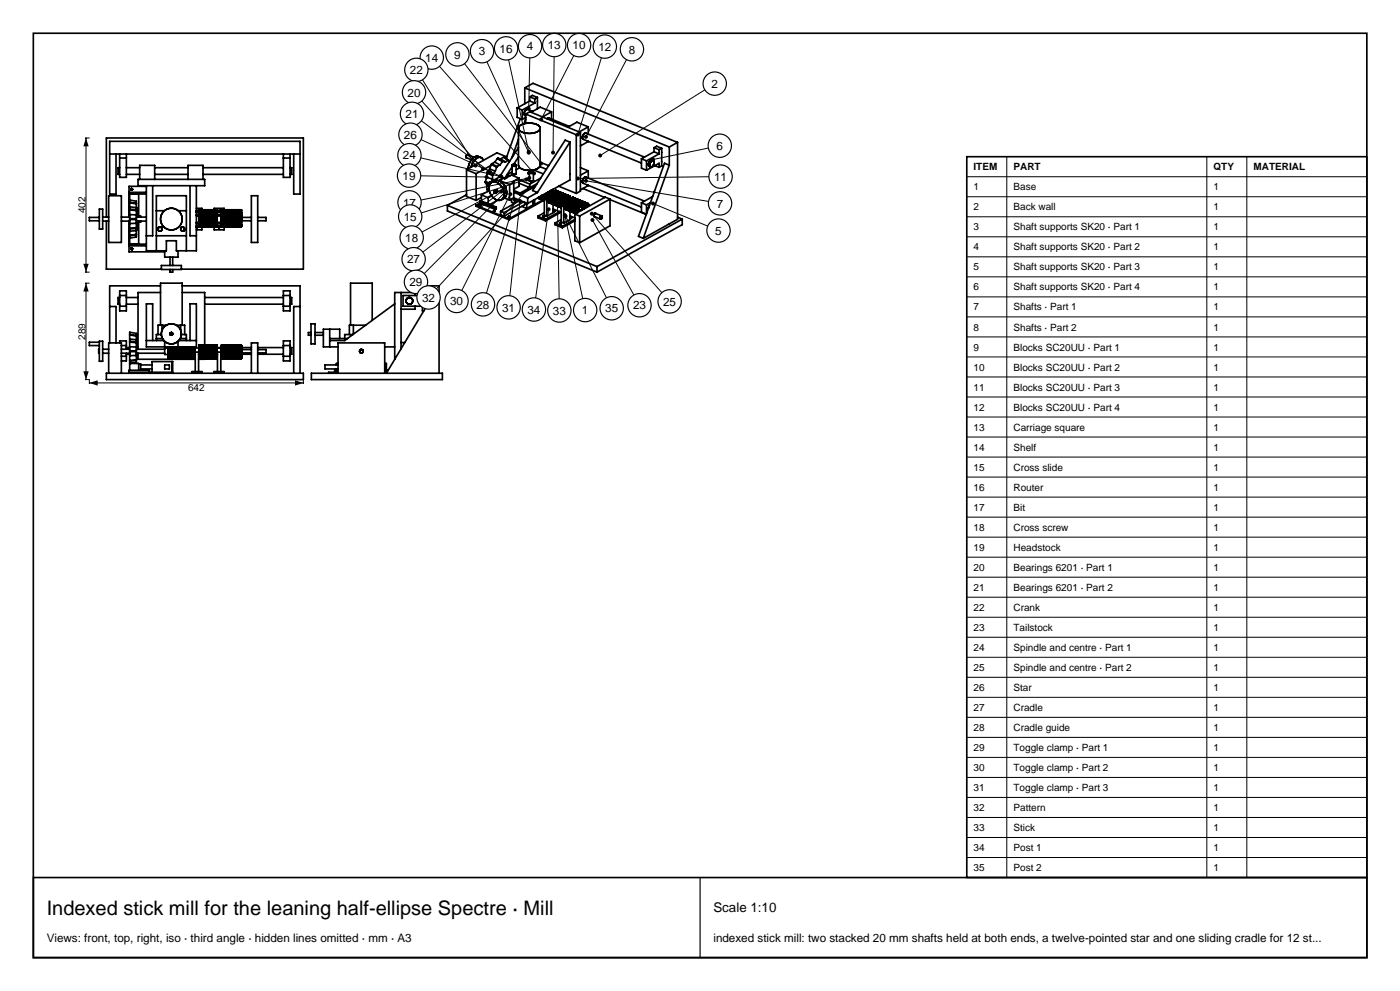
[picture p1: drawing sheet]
<svg xmlns="http://www.w3.org/2000/svg" width="420mm" height="297mm" viewBox="0 0 420 297" stroke-linecap="round" stroke-linejoin="round" font-family="sans-serif">
<defs><g id="words">
<text font-size="6" x="14" y="274.2">Indexed stick mill for the leaning half-ellipse Spectre · Mill</text>
<text font-size="4" x="214" y="273.4">Scale 1:10</text>
<g font-size="3.5">
<text x="136.3" y="17.6">9</text>
<text x="143.6" y="16.6">3</text>
<text x="149.9" y="15.8">16</text>
<text x="158" y="15.1">4</text>
<text x="164.3" y="14.8">13</text>
<text x="171.8" y="14.8">10</text>
<text x="179.5" y="15.2">12</text>
<text x="188.6" y="16">8</text>
<text x="123" y="22.2">22</text>
<text x="127.6" y="18.5">14</text>
<text x="122.3" y="28.9">20</text>
<text x="213.4" y="26.3">2</text>
<text x="121.7" y="35.4">21</text>
<text x="121.2" y="41.6">26</text>
<text x="120.9" y="47.8">24</text>
<text x="215" y="44.9">6</text>
<text x="120.8" y="53.9">19</text>
<text x="214.2" y="54.2">11</text>
<text x="120.9" y="61.9">17</text>
<text x="215" y="62.2">7</text>
<text x="121.1" y="66.1">15</text>
<text x="214.6" y="70.4">5</text>
<text x="121.6" y="72.4">18</text>
<text x="122.1" y="78.9">27</text>
<text x="122.8" y="85.7">29</text>
<text x="126.6" y="90.4">32</text>
<text x="135" y="91.5">30</text>
<text x="143" y="92.5">28</text>
<text x="150.6" y="93.4">31</text>
<text x="158.2" y="94">34</text>
<text x="165.9" y="94.3">33</text>
<text x="174.6" y="94.2">1</text>
<text x="181.6" y="93.6">35</text>
<text x="189.9" y="92.7">23</text>
<text x="198.9" y="91.6">25</text>
<text x="14" y="282.3">Views: front, top, right, iso · third angle · hidden lines omitted · mm · A3</text>
<text x="214" y="282.3">indexed stick mill: two stacked 20 mm shafts held at both ends, a twelve-pointed star and one sliding cradle for 12 st...</text>
</g>
<g font-size="3">
<text x="292" y="51">ITEM</text>
<text x="304" y="51">PART</text>
<text x="364" y="51">QTY</text>
<text x="376" y="51">MATERIAL</text>
<text x="292" y="57.1">1</text>
<text x="304" y="57.1">Base</text>
<text x="364" y="57.1">1</text>
<text x="25.7" y="64" transform="rotate(-90 25.7 64)">402</text>
<text x="292" y="63.1">2</text>
<text x="304" y="63.1">Back wall</text>
<text x="364" y="63.1">1</text>
<text x="292" y="69.1">3</text>
<text x="304" y="69.1">Shaft supports SK20 · Part 1</text>
<text x="364" y="69.1">1</text>
<text x="292" y="75.1">4</text>
<text x="304" y="75.1">Shaft supports SK20 · Part 2</text>
<text x="364" y="75.1">1</text>
<text x="292" y="81.1">5</text>
<text x="304" y="81.1">Shaft supports SK20 · Part 3</text>
<text x="364" y="81.1">1</text>
<text x="292" y="87.1">6</text>
<text x="304" y="87.1">Shaft supports SK20 · Part 4</text>
<text x="364" y="87.1">1</text>
<text x="292" y="93.1">7</text>
<text x="304" y="93.1">Shafts · Part 1</text>
<text x="364" y="93.1">1</text>
<text x="25.7" y="101.8" transform="rotate(-90 25.7 101.8)">289</text>
<text x="292" y="99.1">8</text>
<text x="304" y="99.1">Shafts · Part 2</text>
<text x="364" y="99.1">1</text>
<text x="292" y="105.1">9</text>
<text x="304" y="105.1">Blocks SC20UU · Part 1</text>
<text x="364" y="105.1">1</text>
<text x="292" y="111.1">10</text>
<text x="304" y="111.1">Blocks SC20UU · Part 2</text>
<text x="364" y="111.1">1</text>
<text x="56.4" y="117">642</text>
<text x="292" y="117.1">11</text>
<text x="304" y="117.1">Blocks SC20UU · Part 3</text>
<text x="364" y="117.1">1</text>
<text x="292" y="123.1">12</text>
<text x="304" y="123.1">Blocks SC20UU · Part 4</text>
<text x="364" y="123.1">1</text>
<text x="292" y="129.1">13</text>
<text x="304" y="129.1">Carriage square</text>
<text x="364" y="129.1">1</text>
<text x="292" y="135.1">14</text>
<text x="304" y="135.1">Shelf</text>
<text x="364" y="135.1">1</text>
<text x="292" y="141.1">15</text>
<text x="304" y="141.1">Cross slide</text>
<text x="364" y="141.1">1</text>
<text x="292" y="147.1">16</text>
<text x="304" y="147.1">Router</text>
<text x="364" y="147.1">1</text>
<text x="292" y="153.1">17</text>
<text x="304" y="153.1">Bit</text>
<text x="364" y="153.1">1</text>
<text x="292" y="159.1">18</text>
<text x="304" y="159.1">Cross screw</text>
<text x="364" y="159.1">1</text>
<text x="292" y="165.1">19</text>
<text x="304" y="165.1">Headstock</text>
<text x="364" y="165.1">1</text>
<text x="292" y="171.1">20</text>
<text x="304" y="171.1">Bearings 6201 · Part 1</text>
<text x="364" y="171.1">1</text>
<text x="292" y="177.1">21</text>
<text x="304" y="177.1">Bearings 6201 · Part 2</text>
<text x="364" y="177.1">1</text>
<text x="292" y="183.1">22</text>
<text x="304" y="183.1">Crank</text>
<text x="364" y="183.1">1</text>
<text x="292" y="189.1">23</text>
<text x="304" y="189.1">Tailstock</text>
<text x="364" y="189.1">1</text>
<text x="292" y="195.1">24</text>
<text x="304" y="195.1">Spindle and centre · Part 1</text>
<text x="364" y="195.1">1</text>
<text x="292" y="201.1">25</text>
<text x="304" y="201.1">Spindle and centre · Part 2</text>
<text x="364" y="201.1">1</text>
<text x="292" y="207.1">26</text>
<text x="304" y="207.1">Star</text>
<text x="364" y="207.1">1</text>
<text x="292" y="213.1">27</text>
<text x="304" y="213.1">Cradle</text>
<text x="364" y="213.1">1</text>
<text x="292" y="219.1">28</text>
<text x="304" y="219.1">Cradle guide</text>
<text x="364" y="219.1">1</text>
<text x="292" y="225.1">29</text>
<text x="304" y="225.1">Toggle clamp · Part 1</text>
<text x="364" y="225.1">1</text>
<text x="292" y="231.1">30</text>
<text x="304" y="231.1">Toggle clamp · Part 2</text>
<text x="364" y="231.1">1</text>
<text x="292" y="237.1">31</text>
<text x="304" y="237.1">Toggle clamp · Part 3</text>
<text x="364" y="237.1">1</text>
<text x="292" y="243.1">32</text>
<text x="304" y="243.1">Pattern</text>
<text x="364" y="243.1">1</text>
<text x="292" y="249.1">33</text>
<text x="304" y="249.1">Stick</text>
<text x="364" y="249.1">1</text>
<text x="292" y="255.1">34</text>
<text x="304" y="255.1">Post 1</text>
<text x="364" y="255.1">1</text>
<text x="292" y="261.1">35</text>
<text x="304" y="261.1">Post 2</text>
<text x="364" y="261.1">1</text>
</g>
</g></defs>
<g fill="none" stroke="#000" stroke-width=".5">
<path d="M10 10h400.1v277h-400.1zM155.2 32.4v2.8l1.5 .6M155.2 32.4l1.5 .6M155.5 38.4v11.1l.4 .8M155.8 37.8a5 5 0 0 1 6.1 .2 1.56 1.56 0 0 1-1.7 1.8 4.1 4.1 0 0 1-4.7-1.2zM156.1 35.6l-4.1 11.6M156.7 33v2.8M157.3 34.4v.1M157.3 34.5h.1M157.4 34.5l.1 .1M157.4 26.3l43.4 17.8M157.4 26.3l2.5-1.3 43.4 17.7"/>
<path d="M157.4 26.3v4.8M157.5 34.6l.2 .1M157.7 35.7l-.5 1.4M157.7 35.2l-1 .6M157.7 34.2l1.2-.7 15.2 6.2M157.7 34.2v2.8M157.7 34.2l15.2 6.2M157.9 32.8l-.5 .7-.1 .9M158 32.8h-.1M158.1 32.8h-.1M158.1 32.7l.1 .1M158.1 32.7v.1"/>
<path d="M158.2 32.8h.1M158.3 32.8l1.5 .6M158.9 29l1.5 .6M158.9 29l.8-.4 1.5 .6M158.9 29v1.3M158.9 30.3l-3.7 2.1M158.9 30.3l1.5 .6M160.4 29.6v1.3M160.4 30.9l-3.7 2.1M161.2 29.2l-.8 .4M161.2 29.2v3.4M162 38.5l-.1 11.4"/>
<path d="M164.6 35.4h.1M164.6 35.4l-.4 .2M164.7 35.4h.1M164.7 35.4l6.1 2.5M165.5 33.5v2.2M165.5 33.5l-3.4-1.4-2.8 1.5M165.5 33.5l-2.8 1.5M174.1 39.7v17.6l-1.2 .7M174.1 39.7l-1.2 .7M175.3 40l-.4 .5-.2 .8M175.4 39.9l-.1 .1M175.5 39.9h-.1"/>
<path d="M175.6 39.9h.1M175.6 39.9h-.1M175.7 39.9h.1M175.7 39.9l17.6 7.2M176.5 38l-3.4-1.4-2.8 1.5M176.5 38v2.2M176.5 38l-2.8 1.5M32.6 58.7h3.8v14h-3.8zM32.9 46.2h57.1M34.8 46.2v12h-1.9v-15.8h57.1v15.8h-1.9v-12M35.9 46.2v7h2v-7M35.9 50.3h-.5v2h.5"/>
<path d="M35.9 47.4h2M37.9 50.3h4M37.9 52.3h4M38.7 58.1h5.2M38.7 57.6h5.2M38.9 58.2v15h2.7v-6.9M38.9 60l2 .3v10.7l-2 .4M39.3 56.7v.1M39.3 56.7h.1M39.3 56.8h.1M39.3 56.9h.1M39.3 56.6h.1"/>
<path d="M39.4 56.5v.1M39.4 56.9l.1 .1M39.4 56.5h.1M39.5 57h.1M39.5 56.5h.1M39.6 57h-.1M39.6 56.9v.1M39.6 56.6h.1M39.6 56.9h.1M39.7 56.6h.1M39.7 56.9h-.1M39.7 56.9h.1"/>
<path d="M39.7 56.6v.1M39.7 56.7h.1M39.7 56.8h.1M41.4 53.8h20v1.9h-20zM41.6 58.2v6.9M41.9 53.8v-4.2h4.5v4.2M43.9 55.7v19.5h6v-3h3v3h6v-19.5M43.9 55.8h-5.2v9.3M45.8 55.7v15h-1.9M46.4 50.3h10M46.4 52.3h10M56.4 53.8v-4.2h4.5v4.2"/>
<path d="M57 55.7v15h1.9M60.9 50.3h24.1M60.9 52.3h24.1M75.4 58.7h1.9v14h-1.9zM85 46.2v7h2v-7M85 47.4h2M87 50.3h.5v2h-.5M139.8 47h.1M139.8 46.9v.1M139.8 47v.1M139.8 46.9h.1M139.8 47.1h.1"/>
<path d="M139.8 46.8v.1M139.8 47.1v.1M139.8 46.8h.1M139.8 47.2h.1M139.9 46.7l-.1 .1M139.9 47.2h.1M139.9 46.6v.1M139.9 47.3l1.5 .6M139.9 46.5v.1M140 58.4l-5.8 3.2M140 50.9v8l2.8 1.2M140 50.9l2.8 1.2"/>
<path d="M140 46.5h-.1M140 46.5h.1M140.1 46.4h-.1M140.1 46.4h.1M140.2 46.3l-.1 .1M140.2 46.3h.1M140.3 46.3l1.9 .8M142.8 52.1v8M144.3 47.2l-.8-.3a3.2 3.2 0 0 0-3 3.2l-.1 .5M144.4 59.2l-1.6 .9M144.4 58.4v1.8M144.4 58.4l2.1 .9"/>
<path d="M145 48.1a1.36 1.36 0 0 0-1.2-1 1.36 1.36 0 0 0-1.4 .8l-.7 1-.4 1.2M145.6 54.7l.4 .8M145.6 54.4v.3M145.6 54.7l1.3 .3M145.6 54.4l1.3 .4M146 56.7l.7 .3M146 51.9v1.2M146 55.5v1.2M146 56.7l.7 .2M146 55.5l.8 .2M146 53.1l-.4 1.3M146 53.1l1.8 .6"/>
<path d="M146 51.9l1.8 .7M146.1 51.7l-.1 .2M146.1 51.7l1.7 .6M146.5 59.3v1.8M146.8 55.7a3.9 3.9 0 0 0 2.5 4.3M146.8 57.1l-2.4 1.3M146.9 55.3l-.1 .4M146.9 54.7v.6M146.9 54.7l.4 .1M146.9 50.6l-.8 1.1M146.9 50.6l1.7 .7M147.3 49.6l-4.5 2.5"/>
<path d="M147.4 49.3l-.5 1.3M147.4 49.3l1.6 .8M147.5 54.6l.8-.4a2.8 2.8 0 0 1 3.4 2M147.5 58.7l-1 .6M147.5 54.6a3.2 3.2 0 0 1 3.7 3.4 1.65 1.65 0 0 1-1.9 2M147.5 54.6l-.6 .7M147.5 49.1l-.1 .2M147.5 49.1l1.6 .8M147.8 53.7l-.3 .6M147.8 52.6v1.1M147.8 52.3v.3M148.1 57.4v.1"/>
<path d="M148.1 57.4h.1M148.1 57.5h.1M148.1 57.3v.1M148.2 57.6h.1M148.2 57.3h-.1M148.2 57.6v.1M148.2 57.3h.1M148.2 57.7h.1M148.2 57.2h.1M148.2 57.7l.1 .1M148.3 57.8h.1M148.3 57.2h.1"/>
<path d="M148.3 57.8l.1 .1M148.4 57.9h.1M148.4 57.2h.1M148.4 48.6l-.9 .5M148.4 48.6l1.6 .8M148.5 57.9h.1M148.5 57.2v.1M148.5 57.3h.1M148.6 57.9h-.1M148.6 57.3h.1M148.6 51.3l-.8 1M148.6 57.9h.1"/>
<path d="M148.6 57.4h.1M148.7 57.9h-.1M148.7 57.4v.1M148.7 57.8v.1M148.7 57.8h.1M148.7 57.5v.1M148.7 57.6h.1M148.7 57.7v.1M148.7 57.6v.1M148.7 57.7h.1M148.8 56.9l-.6 .3M148.8 56.9h.1"/>
<path d="M148.9 56.9h-.1M148.9 56.9h.1M149 56.9h.1M149 50.1l-.4 1.2M149 56.9v.1M149 57h.1M149.1 57h.1M149.1 57v.1M149.1 49.9l-.1 .2M149.1 57.1h.1M149.2 57.6l-.6 .3M149.2 57.1h.1"/>
<path d="M149.2 57.6h.1M149.2 57.1v.1M149.2 57.2h.1M149.2 47.5l-.8 1.1M149.2 47.5l1.5 1M149.2 57.5v.1M149.2 57.2v.1M149.2 57.3h.1M149.3 57.5h-.1M149.3 57.3h.1M149.3 57.5h.1M149.3 57.4h.1"/>
<path d="M149.4 47.4l-.2 .1M149.4 47.4l.8 .2M149.4 47.4l1.5 1M149.8 53l-2.9 1.7M149.8 53l1.1 .5M149.8 54.1v.1M149.8 54.1l3.1 1.2M150 49.4l-.9 .5M150.2 47.6l1.4 .9M150.7 48.5l-.7 .9M150.9 48.4l.7 .1M150.9 48.4l-.2 .1"/>
<path d="M151.1 47.1l-.9 .5M151.1 47.1l1.5 1M151.1 47.1l1.4 1M151.3 55.6h.1M151.3 59.4l-.9 .5M151.4 59.4l1.5 .6M151.4 55.6h.1M151.5 55.6v.1M151.5 55.7h.1M151.6 55.7v.1M151.6 55.8h.1M151.6 55.9h.1"/>
<path d="M151.7 56.2h-.1M151.7 55.9v.1M151.7 56.2a2.63 2.63 0 0 1-.4 3.2M151.7 56.1v.1M151.7 56h.1M151.7 56.1h.1M151.7 56v.1M152 47v.6M152 47l-2.9-1.2-9.1 5.1M152 47l-.6 .3M152.1 52.4v.8l-.7 .3M152.1 52.4l.8 .3"/>
<path d="M152.5 48.1h.1M152.5 48.1l-.9 .4M152.6 48.1l.2 .3M152.8 48.3v.1M152.9 55.3v4.7M153.5 59.7v.9l.9 .4M153.7 50l-2.3 3.5M153.7 51.5l-1.6 .9M153.7 49.5v2.5M153.7 49.5v.1M153.7 52v.1M153.7 49.5h.1"/>
<path d="M153.7 49.6h.1M153.7 52.1h.1M153.7 49.4v.1M153.7 52.1l.1 .1M153.7 49.4h.1M153.7 49.7h.1M153.8 49.7h.1M153.8 52.2h.1M153.8 49.4h-.1M153.8 49.3v.1M153.8 49.7l.1 .1M153.9 52.2v.1"/>
<path d="M153.9 49.8h.1M153.9 52.3h.1M154 49.3h-.2M154 49.8h.1M154 52.3h.1M154 49.3h.1M154.1 52.3h.1M154.1 49.3h-.1M154.1 49.8h.1M154.1 59.3l4.2 1.7M154.1 57.6l4.2 1.7M154.1 57.1l1.9 .8"/>
<path d="M154.1 59.3l-1.2 .7M154.1 54.6v4.7M154.1 54.6l-1.2 .7M154.1 49.3h.1M154.1 49.8h.2M154.3 49.3h.1M154.3 49.3h-.2M154.3 52.3h-.1M154.3 49.8h.1M154.4 52.3h-.1M154.4 49.3h.1M154.4 49.8h-.1"/>
<path d="M154.5 52.3h-.1M154.5 49.3h.1M154.5 49.8h-.1M154.5 52.3h.1M154.6 49.3h.1M154.6 49.8h-.1M154.6 52.2l-.1 .1M154.6 49.8h.1M154.6 52.2h.1M154.7 52.2h-.1M154.7 49.3v.1M154.7 52.2h.1"/>
<path d="M154.7 49.4h.1M154.7 49.7l-.1 .1M154.7 49.7h.1M154.8 52.2h-.1M154.8 52.1v.1M154.8 49.4h.1M154.8 49.7h-.1M154.8 49.4v.1M154.8 49.6v.1M154.8 52.1h.1M154.8 49.5h.1M154.8 49.6h.1"/>
<path d="M154.9 52l-.1 .1M154.9 49.5h.1M154.9 49.6h-.1M154.9 49.5v2.5M155.5 41.8l-1.9 5.5M155.5 44.2l-5.7 8.8M155.5 47l-1.4 2.3M155.7 54.9l3.2 1.3v-1M155.7 53.9l3.2 1.3M155.7 53.4l-2.3-.9-1.9 1-.4-.1-1.3 .7M155.7 53.4l-2 1.1 .4 .1M155.7 53.4v2.4l-1.6 .9"/>
<path d="M155.9 50.3l-1 .6M158.3 59.3v1.7M158.5 51.9v.1M158.5 52h.1M158.5 51.9h.1M158.5 52v.1M158.6 51.9h.1M158.6 52.1h.1M158.7 51.8l-.1 .1M158.7 52.1h.1M158.7 51.8h.1M158.8 52.1h.1"/>
<path d="M158.8 51.8h.1M158.8 51.7h.1M158.8 51.7v2.4M158.8 54.1h.1M158.8 51.6v.1M158.8 54.2h.1M158.8 51.6h.1M158.8 51.7l.1 .1M158.9 51.6h-.1M158.9 54.2v.1M158.9 51.5v.1M158.9 51.8h.1"/>
<path d="M158.9 51.5h.1M158.9 54.3h.1M159 54.3h.1M159 51.8l.1 .1M159 51.5h-.1M159 54.3l.1 .1M159 51.4v.1M159.1 54.4h.1M159.1 51.4h-.1M159.1 51.9h.1M159.2 51.4h-.1M159.2 51.9h.1"/>
<path d="M159.2 54.4h.1M159.2 51.4h.1M159.3 54.4h.1M159.3 51.4h-.1M159.3 51.9h.1M159.4 54.4h.1M159.4 51.4h.1M159.4 51.4h-.1M159.5 51.4h.1M159.5 51.9h-.1M159.6 54.4h-.2M159.6 51.4h.1"/>
<path d="M159.6 51.9h-.1M159.6 54.4h.1M159.6 51.4h.2M159.6 51.9h.1M159.7 54.4h-.1M159.7 54.4h.1M159.7 51.9h-.1M159.8 51.9h-.1M159.8 51.4v.1M159.8 51.5h.1M159.9 54.3l-.2 .1M159.9 51.8l-.1 .1"/>
<path d="M159.9 54.3h.1M159.9 51.5h.1M159.9 51.8h.1M160 54.2l-.1 .1M160 51.5v.1M160 51.8h-.1M160 54.2h.1M160 51.6h.1M160 51.8h.1M160 51.6v.1M160 54.1v.1M160 51.7h.1"/>
<path d="M160 51.7v2.4M160 54.1h.1M160.1 50.9l2.9 1.2M160.4 59.8v1.5l2.4-1.3M160.6 55.8l-4.6 2.6v-.5M161.1 55l-5.1 2.9M161.2 57.7l-2.9 1.6M161.3 59.3l2 .8M161.4 59.3l1.8 .7M161.5 59.2l1.8 .7M161.6 59.1l1.7 .7M161.7 59.1l1.6 .7"/>
<path d="M161.8 59.1l1.5 .6M161.9 59l1.4 .6M161.9 59l.8 .3M161.9 49.9l2 .8M161.9 49.9a5.1 5.1 0 0 1-6 .4M162 58.9l.6 .3M162 48.6l2.6 1.1M162.1 58.9l.5 .2M162.2 58.8l.4 .2M162.2 53.4l-3.3 1.8M162.2 58.8l.5 .1M162.3 58.8l.5 .1"/>
<path d="M162.4 58.7l.5 .1M162.5 58.7l.4 .1M162.6 59.1h.1M162.6 59.1v.1M162.6 59v.1M162.6 59.2h.1M162.6 59h.1M162.6 58.9h.1M162.6 58.9v.1M162.6 58.6l.3 .1M162.6 59.2l.1 .1M162.7 59.3h.1"/>
<path d="M162.7 58.9h.1M162.7 58.5l.3 .1M162.8 58.9h-.1M162.8 58.5l.2 .1M162.9 59.3l.4 .2M162.9 59.3h-.1M162.9 58.8l-.1 .1M162.9 58.8h.1M162.9 58.4l.1 .1M162.9 58.7v.1M162.9 58.7h.1M163 59.3l.3 .1"/>
<path d="M163 58.6l-.1 .1M163 59.3h-.1M163 58.6h.1M163 59.2l.3 .2M163 59.2v.1M163 58.5v.1M163 58.5h.1M163.1 58.3v.1M163.1 58.4l-.1 .1M163.1 59.2h-.1M163.1 59.2l4.6 1.9M163.1 59.2l.3 .1"/>
<path d="M163.1 59.1v.1M163.2 59.1h-.1M163.2 59.1h.1M163.2 59l.3 .2M163.2 59l.2 .1M163.2 59h.1M163.2 60h.1M163.3 59h.1M163.3 60h-.1M163.3 59.9v.1M163.3 59.3v5.2l.8 .3M163.4 59h.1"/>
<path d="M163.4 59v.1M163.4 58.9l.1 .1M163.4 59.1h.1M163.4 59.1l.1 .1M163.5 59v.1M163.5 59.1v.1M163.5 59.2h.1M163.5 59.2l-.3-.1 4.6 1.9M163.5 59.2l-.2 .1M163.7 59.5l4 1.7M163.7 59.5v.1M163.7 59.6l4 1.7"/>
<path d="M163.7 59.6v.1M163.7 59.4l4 1.6M163.7 59.4v.1M163.7 59.4h.1M163.7 59.7l4.1 1.7M163.7 59.7h.1M163.8 59.4h-.1M163.8 59.4h.1M163.8 57.9l-.4 1M163.9 59.3l4 1.6M163.9 59.3h-.1M163.9 59.3h.1"/>
<path d="M163.9 59.3l4.1 1.5M164 59.2l-.1 .1M164 59.2h.1M164 59.1l4 1.7M164 59.1v.1M164 59.1h.1M164 59.1l4 1.6M164.1 58.3h.1M164.1 58.3l4 1.7M164.1 59.9v4.9M164.1 59l-.1 .1M164.1 58.2v.1"/>
<path d="M164.1 58.2l4 1.6M164.1 59l4 1.6M164.1 59h.1M164.1 58.1v.1M164.1 58.1l4 1.7M164.1 58.9v.1M164.1 58.9l4 1.6M164.1 58.9h.1M164.1 58.4h.1M164.1 58.8v.1M164.1 58.8h.1M164.1 58.8l4 1.6"/>
<path d="M164.1 58.4l4 1.7M164.1 58.1h.1M164.1 58.1l4 1.6M164.1 58.4l.1 .1M164.2 58.7l-.1 .1M164.2 58.7h.1M164.2 58.7l4 1.6M164.2 58.5h.1M164.2 58.5l4 1.6M164.2 58.5v.1M164.2 58.6v.1M164.2 58.6h.1"/>
<path d="M164.2 58.6l4 1.6M164.2 58l-.1 .1M164.2 58l4 1.6M164.2 57.9v.1M164.2 57.9l4 1.7M164.3 57.9h-.1M164.3 57.9l4 1.6M164.4 57.6h.1M164.4 57.8l-.1 .1M164.4 57.8l4 1.6M164.4 57.6l4.9 2M164.5 57.8h-.1"/>
<path d="M164.5 57.8l4 1.6M164.5 57.7v.1M164.5 57.7h.1M164.7 57.7h.1M164.7 57.7l.3 .1M164.7 57.6l.3 .2M164.7 57.6l.4 .1M164.7 57.6h.1M164.8 57.6l.3 .1M164.8 57.6h-.1M164.8 57.5v.1M164.8 57.5l.3 .1"/>
<path d="M164.8 57.4v.1M164.8 57.4h.1M164.8 57.4l.4 .1M164.9 57.3l.3 .1M165 57.8h-.1M165 57.8h.1M165.1 57.2l.2 .1M165.1 57.7l-.1 .1M165.1 57.6v.1M165.1 57.6h.1M165.2 57.2h.1M165.2 57.5l-.1 .1"/>
<path d="M165.2 57.5h.1M165.2 57.4v.1M165.2 57.4h.1M165.3 58h-.1M165.3 58h.1M165.3 57.1h.1M165.3 57.3l-.1 .1M165.3 57.3h.1M165.3 57.2v.1M165.3 57.2h.1M165.3 57.9l4 1.6M165.3 57.9v.1"/>
<path d="M165.3 57.1v.1M165.3 57.9h.1M165.4 57.8l4 1.6M165.4 57.8l-.1 .1M165.4 57.8h.1M165.4 57.7l4 1.7M165.4 57.7v.1M165.4 57.7h.1M165.4 57.6h.1M165.4 57.6l4 1.7M165.4 57.6l4.1 1.6M165.4 57.5v.2"/>
<path d="M165.5 57.5h-.1M165.5 57.5l-.1 .1M165.5 57.5l4 1.6M165.5 57.5h.1M165.5 57.3v.2M165.5 57.3h.1M165.6 57.3h-.1M165.6 57.2l-.1 .1M165.6 57.5l4.7 1.9M165.6 57.5h-.1M165.6 57.5h.1M165.6 57.2h.1"/>
<path d="M165.7 57.1h.1M165.8 57.1h-.1M165.8 57.1h.1M165.9 56.8h.1M165.9 56.8v.1M165.9 57l-.1 .1M165.9 56.9v.1M166.3 57.8h.1M166.4 57.7l-.1 .1M166.4 57.7h.1M166.4 57.7l4 1.6M166.4 57.4l4 1.7"/>
<path d="M166.4 57.4h.1M166.4 57.6v.1M166.4 57.4v.1M166.4 57.6l4 1.6M166.4 57.6h.1M166.4 57.3v.1M166.4 57.3l4 1.7M166.4 57.5v.1M166.4 57.5l4 1.6M166.4 57.5h.1M166.4 57.3h.1M166.4 57.3l4.1 1.6"/>
<path d="M166.5 57.2l-.1 .1M166.5 57.2l4 1.6M166.6 57.1l-.1 .1M166.6 57.1l4 1.7M166.6 57.1l4.1 1.6M166.6 57.1h.1M166.8 57.1h-.2M166.8 57.1h.1M166.8 57.1l4.1 1.7M167.6 55.8l5.3 2.2M168.1 59.9h.1M168.1 59.8v.1"/>
<path d="M168.1 60h.1M168.1 59.8h.1M168.1 59.7v.1M168.2 59.6l-.1 .1M168.2 59.6h.1M168.3 59.5l-.1 .1M168.4 59.4l-.1 .1M168.5 59.4h-.1M168.5 59.4h.1M168.6 59.4h.1M168.7 59.4l.5 .3M168.7 59.4v.1"/>
<path d="M168.7 59.5h.1M168.7 59.5v.1M168.7 59.6l.4 .1M168.7 59.6v.1M168.7 59.6l.4 .2M168.7 59.7h.1M168.7 59.7l.3 .1M168.7 59.7v.1M168.7 59.8l.1 .1M168.7 59.8l.2 .1M168.8 59.9h.1M168.9 60l-.4 1.1"/>
<path d="M168.9 59.9h-.1M168.9 59.9h.1M168.9 59.9v.1M169 59.8l-.1 .1M169 59.8h.1M169 59.9h-.1M169.1 59.8h-.1M169.1 59.8h.1M169.1 59.8l-.1 .1M169.1 59.7v.1M169.1 59.7h.1M169.2 59.7h-.1"/>
<path d="M169.2 59.7h.1M169.3 59.7h-.1M169.3 59.6l-.1 .1M169.3 59.6h.1M169.3 59.7h.1M169.3 60l4.5 1.8M169.3 60v.1M169.3 59.5v.1M169.3 59.5h.1M169.4 59.4l-.1 .1M169.4 59.4h.1M169.4 59.9l4.5 1.9"/>
<path d="M169.4 59.9l-.1 .1M169.4 59.7h.1M169.4 59.7h-.1M169.4 59.3h.1M169.4 59.2v.1M169.4 59.9l4.6 1.8M169.4 59.9h.1M169.5 59.2h-.1M169.5 59.7l5.4 2.2M169.5 59.8l4.6 1.9M169.5 59.8l-.1 .1M169.5 59.1v.1"/>
<path d="M169.6 59.8h-.1M169.6 59.8h.1M169.6 59.1l.1 .1M169.6 59.1h-.1M169.7 59.2h.1M169.7 59.2l.1 .1M169.8 59.8h.1M169.8 59.7h.1M169.8 59.7l.3 .1M169.8 59.3l.1 .1M169.8 59.3l.5 .2M169.8 59.6v.1"/>
<path d="M169.9 59.5l.3 .2M169.9 59.4h.1M169.9 59.4l.3 .2M169.9 59.4l-.1 .2M170 59.9h.1M170.1 59.8l-.1 .1M170.1 59.8h.1M170.2 59.7l-.1 .1M170.2 59.7h.1M170.2 59.6v.1M170.3 59.5l-.1 .1M170.3 59.5h.1"/>
<path d="M170.3 59.4v.1M170.3 59.4h.1M170.4 59.3l-.1 .1M170.4 59.3h.1M170.4 59v.1M170.4 60l4.5 1.8M170.4 60h-.1M170.4 59.1v.1M170.4 59.1h.1M170.4 59.2v.1M170.4 59.9v.1M170.4 59.2h.1"/>
<path d="M170.4 59h.1M170.4 59.9h.1M170.4 59.9l4.6 1.8M170.5 59.8l-.1 .1M170.5 59.8h.1M170.5 59.8l4.5 1.8M170.5 58.9l-.1 .1M170.5 59.7v.1M170.5 59.7l4.5 1.9M170.5 59.7h.1M170.5 59.7l4.5 1.8M170.5 59.6h.1"/>
<path d="M170.5 58.8v.1M170.5 59.5v.1M170.5 59.5h.1M170.6 59.6l4.5 1.8M170.6 59.6h-.1M170.6 59.4l-.1 .1M170.6 59.4h.1M170.6 58.8h-.1M170.6 59.6h.1M170.6 59.3v.1M170.6 59.3h.1M170.7 59.6l5.2 2.1"/>
<path d="M170.7 59.6h.1M170.7 59.6h-.1M170.7 59.2l-.1 .1M170.7 59.2h.1M170.7 58.7h.1M170.7 58.7l-.1 .1M170.8 59.2h-.1M170.8 58.7l.1 .1M170.9 59.1h-.1M170.9 59.1h.1M170.9 58.8h.1M170.9 58.8v.1"/>
<path d="M170.9 58.9h.1M170.9 58.9v.2M171 42.6v11.3l-12.7 7.1M171 42.6l-1.5-.6-9.7 15.1 1.4 .6M171 42.6l-9.8 15.1M171.4 59.8h.1M171.4 59.7v.1M171.4 59.7l4.6 1.9M171.4 59.7h.1M171.4 59.4l4.6 1.9M171.4 59.5h.1M171.4 59.5l.1 .1"/>
<path d="M171.4 59.6v.1M171.4 59.6l4.6 1.9M171.4 59.6h.1M171.5 59.4l4.5 1.9M171.5 59.4h-.1M171.5 59.6l4.5 1.8M171.5 59.6h-.1M171.5 59.3l4.6 1.8M171.5 59.3v.1M171.6 59.2l4.5 1.9M171.6 59.2l-.1 .1M171.6 59.2l4.6 1.9"/>
<path d="M171.6 59.2h.1M171.7 59.2l4.6 1.8M171.7 59.2h-.1M171.8 59.2l4.7 1.8M171.8 59.2h-.1M171.8 59.2h.1M171.9 59.2h.1M172.9 40.4v17.6M174.1 50.2l2.4 1M174.7 41.3v.1M174.7 41.4l.1 .2M174.8 54.7v.1"/>
<path d="M174.8 54.8l.1 .1M174.8 41.6h.1M174.8 41.6l.1 .1M174.9 56.5l6.5 2.7M174.9 54.9h.1M174.9 41.7h.1M174.9 54.9l17.5 7.2M175 41.7v.1M175 41.8l17.4 7.1M175.5 53.1l-.6 .6-.1 1M175.6 53.1h.1M175.6 53.1h-.1"/>
<path d="M175.7 53.1h.1M175.7 53.1l17.6 7.2M176.5 55.6l-2.4 1.3M176.5 42.4l-2.4 1.3M176.5 51.2v2.2M176.5 55.6h.1M176.5 51.2l-2.4 1.3M183 59.8l10.9 4.5M183 59.7l-1.4-.6-9.1 5.1M183 59.7v8l-9.1 5M183 59.7l-9.1 5M192.4 47.6v2.8l1.6 .6"/>
<path d="M192.4 47.6l1.6 .6M194 48.2v2.8M194.5 49.4l.1 .1M194.6 49.5l.1 .3M194.7 49.8h.1M194.7 49.8l.5 .2M195 49.8h.1M195 49.8l.1 .1M195 48.2l-.5 1.2M195.1 49.9v.1M195.1 48.1l-.1 .1M195.1 50h.1"/>
<path d="M195.2 50h.1M195.4 50h-.1M195.4 48h.1M195.4 48l-.3 .1M195.5 48l.4 .2M195.6 50h-.2M195.6 49.9v.1M195.8 58.9l-3.4 1.9M195.8 48.1h.1M195.8 48.1l-.7 .7-.1 1M195.9 48.1l.1 .1M196 48.2h.1"/>
<path d="M196.1 48.2l.1 .9-.6 .8M196.2 44.3l.8-.5 1.5 .6M196.2 45.5l1.5 .6M196.2 57.4l.1 .1M196.2 44.3v1.2M196.2 57.4v.3M196.2 44.3l1.5 .6M196.2 45.5l-3.8 2.1M196.3 57.4h-.1M196.5 49.6l1.2 .6M197.7 44.9v1.2M197.7 50.2v-1.3l-3.7 2.1"/>
<path d="M197.7 46.1l-3.7 2.1M198.5 44.4v5.3l-.8 .5M198.5 44.4l-.8 .5M200.8 44.1v5.4M200.8 49.5l-1.5-.6-7.8 21.9 1.5 .6M200.8 49.5l-7.8 21.9M203.3 42.7v23l-10.3 5.7M203.3 42.7l-2.5 1.4M29.6 66.2l.2 .1M29.8 62.7h1v6h-1zM29.8 65.2h-3v1h3M29.8 65.1l-.2 .1"/>
<path d="M30.8 65.1h1.8M30.8 66.3h1.8M31.9 65.1v-23.7h59.1v39.3h-36.6M31.9 66.3v14.4h16.5M36.4 65.1h2.5M36.4 66.3h2.5M38.7 66.3v9.2h10.7M38.7 73.7h5.2M38.7 73.2h5.2M38.9 65.5h2M38.9 64.3l2 .1M38.9 62.9l2 .2"/>
<path d="M38.9 62.7l2 .2M38.9 62l2 .2M38.9 60.8l2 .3M38.9 60.7l2 .3M39.3 74.6h.1M39.3 74.5h.1M39.3 74.7h.1M39.3 74.4v.1M39.3 74.4h.1M39.4 74.7v.1M39.4 74.4h.1M39.4 74.8h.1"/>
<path d="M39.5 74.4h.1M39.5 74.8h.1M39.6 74.8h-.1M39.6 74.8h.1M39.6 74.4h.1M39.7 74.4h.1M39.7 74.7l-.1 .1M39.7 74.7h.1M39.7 74.5h.1M39.7 74.6v.1M39.7 74.6h.1M40.9 65.1h3"/>
<path d="M40.9 66.3h3M40.9 70.4l-2 .3M40.9 70.2l-2 .3M40.9 69.1l-2 .2M40.9 68.4l-2 .2M40.9 68.2l-2 .2M40.9 66.9l-2 .1M40.9 65.8h-2M40.9 64.5h.2M40.9 64.3h.2M40.9 63h.2M40.9 68.4h.2"/>
<path d="M40.9 67h.2M40.9 66.8h.2M40.9 62.4l.2 2.7M41.1 66.3l-.2 2.7M41.6 64.8h.6v.3M42.2 66.3v.3h-.6M46.9 75.2v-16.5h9v16.5M46.9 70.7h9M46.9 63.2h2.4M47.4 68.7l.1 .2M47.4 68.6v.1M47.5 68.9v.1"/>
<path d="M47.5 69h.1M47.5 68.3l-.1 .3M47.5 69l.1 .1M47.6 68.2l-.1 .1M47.6 69.1h.1M47.6 68.2h.1M47.6 69.1l.1 .1M47.7 68.2h-.1M47.7 69.2h.1M47.8 68.1l-.1 .1M47.8 69.2h.1M47.8 68.1h.1"/>
<path d="M47.8 69.2l.1 .1M47.9 68.1h-.1M47.9 69.3h.1M48 68.1h.1M48 68.1h-.1M48 69.3h.1M48.1 68.1h.1M48.1 69.3h.1M48.2 68.1h.1M48.2 69.2l-.1 .1M48.3 68.1l.1 .1M48.3 69.2h-.1"/>
<path d="M48.4 68.2h.1M48.4 69.2h-.1M48.4 69.1v.1M48.4 79.6h6v1.2h-6zM48.4 68.2l.1 .1M48.4 69.1h.1M48.5 68.3h.1M48.5 69l-.1 .1M48.5 68.3v.1M48.5 68.4l.1 .1M48.5 69h.1M48.6 68.9l-.1 .1"/>
<path d="M48.6 68.5h.1M48.6 68.9h.1M48.6 68.5v.1M48.6 68.8v.1M48.6 68.6v.1M48.6 68.7v.1M49.3 63.2a3.3 3.3 0 0 0-.3 4.7 3.3 3.3 0 0 0 4.8 0 3.3 3.3 0 0 0-.3-4.7M49.3 63.2a3.3 3.3 0 0 1 4.2 0M49.4 75.2v1.9h4v-1.9M51 77.1v2.5M51.8 77.1v2.5M53.5 63.2h2.4"/>
<path d="M54.2 68.7v.1M54.2 68.6v.1M54.2 68.5v.1M54.2 68.8v.1M54.2 68.5h.1M54.2 68.9h.1M54.3 68.9v.1M54.3 68.4l-.1 .1M54.3 69h.1M54.3 68.3v.1M54.3 68.3h.1M54.3 69l.1 .1"/>
<path d="M54.4 68.2l-.1 .1M54.4 69.1h.1M54.4 68.2h.1M54.4 69.1l.1 .1M54.5 68.2h-.1M54.5 69.2h.2M54.7 68.1l-.2 .1M54.7 69.2v.1M54.7 68.1h.3M54.7 68.1h.1M54.7 69.3h.1M54.9 69.3h-.1"/>
<path d="M55 68.1h.1M55 69.2l-.1 .1M55 69.2h.1M55.1 68.1l.1 .1M55.1 69.2h-.1M55.2 68.2l.2 .3M55.2 69.2h-.1M55.3 69l-.1 .2M55.4 68.9l-.1 .1M55.4 68.5h.1M55.4 68.9h.1M55.4 68.5v.1"/>
<path d="M55.4 68.8v.1M55.4 68.6v.1M55.4 68.7v.1M58.9 64.2h.7v.5M58.9 62.4h1.7v.5M58.9 64.7h13.5M58.9 66.8h.7M58.9 64.5h.7M58.9 68.1h.1M58.9 63.5h.1M58.9 68.1v.1M58.9 67.8h.1"/>
<path d="M58.9 63.2h.1M59 68.2h.1M59 67.8h.1M59 63.5v.1M59 63.1h.1M59 63.6h.1M59.1 67.8h.1M59.1 68.2h.1M59.1 67.8h-.1M59.1 63.1h-.1M59.1 63.1h.1M59.1 63.6h.1"/>
<path d="M59.2 68.2h-.1M59.2 63.5l-.1 .1M59.2 68.2h.1M59.2 63.5h.1M59.2 67.8h.1M59.2 63.1v.1M59.2 63.2h.1M59.2 68.1v.1M59.2 68.1h.1M59.3 68.1h-.1M59.3 63.5h-.1M59.3 63.2h.1"/>
<path d="M59.3 67.9h.1M59.3 63.2v.1M59.3 68v.1M59.3 63.4h.1M59.3 68h.1M59.3 63.3h.1M59.6 66.6v.5h-.7M59.8 62.9h5.2v5h-5.2zM59.8 63.2h5.2M59.8 65.2h5.2M59.8 66.1h5.2M59.8 65h5.2"/>
<path d="M59.8 66.2h5.2M59.8 64.5h5.2M59.8 64.3h5.2M59.8 62.9h5.2M59.8 67h5.2M59.8 66.8h5.2M59.8 66.5h5.2M59.8 67.8h5.2M59.8 67.7h5.2M59.8 67.6h5.2M59.8 67.5h5.2M59.8 67.4h5.2"/>
<path d="M59.8 67.3h5.2M59.8 67.2h5.2M59.8 67.1h5.2M59.8 66.9h5.2M59.8 66.7h5.2M59.8 66.4h5.2M59.8 66.3h5.2M59.8 66h5.2M59.8 65.9h5.2M59.8 65.8h5.2M59.8 65.7h5.2M59.8 65.6h5.2"/>
<path d="M59.8 65.5h5.2M59.8 65.4h5.2M59.8 65.3h5.2M59.8 65.1h5.2M59.8 64.9h5.2M59.8 64.8h5.2M59.8 64.7h5.2M59.8 64.4h5.2M59.8 64.2h5.2M59.8 64.1h5.2M59.8 64h5.2M59.8 63.9h5.2"/>
<path d="M59.8 63.8h5.2M59.8 63.7h5.2M59.8 63.6h5.2M59.8 63.5h5.2M59.8 63.4h5.2M59.8 63.3h5.2M59.8 63.1h5.2M59.8 63h5.2M60.6 67.9v1h-1.7M64.2 62.9v-.5h3v.5M64.2 67.9v1h3v-1M65.2 64.7v-.5h1v.5"/>
<path d="M65.2 66.6v.5h1v-.5M65.2 66.8h1M65.2 64.5h1M65.5 68h.1M65.5 63.3v.1M65.5 63.3h.1M65.5 67.9h.1M65.5 63.4h.1M65.5 68.1h.1M65.6 67.8v.1M65.6 68.1v.1M65.6 63.2h.1"/>
<path d="M65.6 63.5h.1M65.6 67.8h.1M65.6 68.2h.1M65.6 63.1h.1M65.6 63.5l.1 .1M65.7 68.2h.1M65.7 63.1h-.1M65.7 63.6h.1M65.7 67.8h-.1M65.7 67.8h.1M65.7 63.1h.1M65.8 67.8h.1"/>
<path d="M65.8 68.2h-.1M65.8 63.6h-.1M65.8 63.1h.1M65.8 63.6h.1M65.8 68.2h.1M65.9 67.8h.1M65.9 63.5h.1M65.9 63.2h.1M65.9 68.1v.1M65.9 68.1h.1M65.9 67.9h.1M65.9 63.2l.1 .1"/>
<path d="M66 67.9h.1M66 68.1h-.1M66 63.3h.1M66 68v.1M66 68h.1M66 63.4h.1M66.4 62.9h6v5h-6zM66.4 63.2h6M66.4 66.1l9 .1M66.4 65h6M66.4 66.2h6M66.4 64.5h6"/>
<path d="M66.4 64.3h6M66.4 62.9h6M66.4 67h6M66.4 66.8h6M66.4 66.5h6M66.4 67.8h6M66.4 67.7h6M66.4 67.6h6M66.4 67.5h6M66.4 67.4h6M66.4 67.3h6M66.4 67.2h6"/>
<path d="M66.4 67.1h6M66.4 66.9h6M66.4 66.7h6M66.4 66.4h6M66.4 66.3h6M66.4 66.1h6M66.4 66h6M66.4 65.9h6M66.4 65.8h6M66.4 65.7h6M66.4 65.6h6M66.4 65.5h6"/>
<path d="M66.4 65.4h6M66.4 65.3h6M66.4 65.2h6M66.4 65.1h6M66.4 64.9h6M66.4 64.8h6M66.4 64.7h6M66.4 64.4h6M66.4 64.2h6M66.4 64.1h6M66.4 64h6M66.4 63.9h6"/>
<path d="M66.4 63.8h6M66.4 63.7h6M66.4 63.6h6M66.4 63.5h6M66.4 63.4h6M66.4 63.3h6M66.4 63.1h6M66.4 63h6M72.4 66.6h-13.5M75.4 65.2h-9M77.3 65.2h2.5v1h-2.5M134.2 61.6v1.6l44.9 18.4"/>
<path d="M134.2 61.6l44.9 18.3M142.8 61.5v.3l9.9 4.1M142.8 61.5l9.9 4.1M143.7 61.5h.1M143.7 61.4h.1M143.8 61.4h-.1M143.8 61.4h.1M143.8 61.5h.1M143.9 61.3h.1M143.9 61.5h.1M143.9 61.5v.1M143.9 60.9l-1.1 .6"/>
<path d="M143.9 60.9l4.7 1.9M143.9 60.3v.6M143.9 60.3l4.7 1.9M143.9 60.3l.4-.1 4.6 1.9M144 61.6h-.1M144 61.6h.1M144 61.3h.1M144 61.5h.1M144.1 61.5h-.1M144.1 61.5h.1M144.1 61.4h.1M144.2 61.4v.1"/>
<path d="M144.2 61.5h.1M148.1 63.3h.1M148.1 63.2h.1M148.2 63.2h-.1M148.2 63.3h.1M148.2 63.1v.1M148.2 63.1h.1M148.3 63.1h.1M148.3 63.3h.1M148.4 63.3h-.1M148.4 63.1h.1M148.4 63.3h.1"/>
<path d="M148.5 63.1v.1M148.5 63.3h.1M148.5 63.2h.1M148.5 63.2v.1M148.6 62.2v.6M148.9 62.1v.5l-.3 .2M148.9 62.1l-.3 .1M149.3 60l-2.3 1.3M150.2 63.3v1.1l1 .4M150.2 63.3l1 .4M151.2 63.7v1.1M152.5 65h.1"/>
<path d="M152.5 65.1h.1M152.5 64.9v.1M152.5 64.9h.1M152.6 64.9h.1M152.6 65.1h.1M152.7 64.9h-.1M152.7 64.9h.1M152.7 65.1h.1M152.7 65.6v.3M152.8 65.1h-.1M152.8 64.9h.1M152.8 65.1h.1"/>
<path d="M152.9 65h.1M152.9 65.1h.1M156 60.1l-5.8 3.2M156.5 61.9l1.5 .6M157.1 60.5l-5.9 3.2M157.4 60.6v.8l-6.2 3.4M158 60.9v1.6M159.8 61.5h.2M159.8 61.5l-1.8 1M159.8 60.1v1.4M160 61.5l-7.3 4.1M160 60v1.5"/>
<path d="M161.4 64.8v.5l2.3 .9M161.4 64.8l2.3 .9M162.9 65h.1M162.9 64.9h.1M163 64.9h.1M163 65.1h.1M163.1 65.1h.1M163.1 64.8h.1M163.1 60.1l-10.4 5.8M163.1 64.8l.1 .1M163.2 64.9h.1M163.2 65.1h.1"/>
<path d="M163.2 65v.1M163.2 65h.1M163.2 60l.1 .1M163.3 60.1h.1M163.3 65h-.1M163.3 64.9h.1M163.3 63.7l-1.9 1.1M163.3 65h.1M163.3 64.9v.1M163.7 65.7v.5M164.3 60.4l4 1.7M164.3 60.4v.1"/>
<path d="M164.3 60.5l4.1 1.7M164.3 60.5h.1M164.3 60.4l4.1 1.6M164.3 60.4h.1M164.3 60.5l.1 .1M164.4 60.3l-.1 .1M164.4 60.3h.1M164.4 60.6l4 1.6M164.4 60.6h.1M164.4 60.3l4 1.6M164.5 60.2l3.9 1.6M164.5 60.2l-.1 .1"/>
<path d="M164.5 60.2l3.9 1.5M164.5 60.2h.1M164.5 60.1v.1M164.5 60.1l3.9 1.6M164.5 60.1h.1M165.9 61.2v2.6l-1.8 1M165.9 62.6l1.9 .8M165.9 63.3h.1M165.9 63.2h.1M166 63.2h.1M166 63.4h.1M166.1 63.4h.1"/>
<path d="M166.1 63.2h.1M166.2 63.2h.1M166.2 63.4h-.1M166.2 63.4h.1M166.3 63.4h-.1M166.3 63.2h.1M166.3 63.3h.1M166.4 66.9v.4l2.3 1M166.4 66.9l2.3 .9M167.7 61.2v.1M167.7 61.1v.1M167.7 61.3h.1"/>
<path d="M167.7 61h.1M167.7 61v.1M167.7 61.3l.1 .1M167.8 61.4h.1M167.8 61h-.1M167.8 61h.1M167.8 63.4v.5l-4.1 2.3M167.8 63.4l-4.1 2.3M167.9 61.4l.5 .2M167.9 60.9h.1M167.9 67h.1M168 67h-.1"/>
<path d="M168 67.1h.1M168 67h.1M168 60.8l-.1 .1M168 60.8h.1M168 61.4h-.1M168 66.9h.1M168 61.4l.4 .1M168 60.7v.1M168 60.7h.1M168.1 66.9h.1M168.1 61.3l.3 .1M168.1 67.1h.1"/>
<path d="M168.1 61.3l-.1 .1M168.1 60.5v.1M168.1 60.5h.1M168.1 60v.1M168.1 60.4h.1M168.1 60.4v.1M168.1 60.1h.1M168.2 60.3l-.1 .1M168.2 60.3h.1M168.2 60.1h.1M168.2 60.1v.1M168.2 61.3h-.1"/>
<path d="M168.2 60.2h.1M168.2 60.2v.1M168.2 61.2l.3 .2M168.2 66.9h.1M168.2 61.2v.1M168.2 67.1h.1M168.2 61.2l5.2 2.1M168.2 61.2h.1M168.2 61.1v.1M168.3 61.1l.2 .1M168.3 61.1h.1M168.3 66.9h.1"/>
<path d="M168.3 67.1h.1M168.3 62v.1M168.3 62.1h.1M168.3 62.1l.1 .1M168.3 66.9v.1M168.3 67h.1M168.3 62h.1M168.3 61.1h.2M168.3 61v.1M168.4 62.2h.1M168.4 61h-.1M168.4 61.4l4.9 2"/>
<path d="M168.4 62h-.1M168.4 61.4v5.1l.7 .4M168.4 65.8l-2 1.1M168.4 67h.1M168.4 61v.1M168.4 61.1h.1M168.5 61.1v.1M168.5 61.2h.1M168.5 61.2l.1 .1M168.6 61.2v.1M168.6 61.3l-.2 .1M168.7 67.8v.5"/>
<path d="M168.7 61.6l4.6 1.8M168.7 61.6v.1M168.7 61.7l4.6 1.9M168.7 61.7h.1M168.7 61.5v.1M168.7 61.5h.1M168.8 61.4l4.5 1.9M168.8 61.4l-.1 .1M168.8 61.4h.1M168.8 61.7l4.5 2M168.8 61.7v.1M168.9 61.4h-.1"/>
<path d="M168.9 61.4h.1M168.9 61.4l4.6 1.8M169 61.3l-.1 .1M169 61.3l4.6 1.8M169 61.3h.1M169.1 61.2l-.1 .1M169.1 61.2l4.5 1.9M169.1 61.2h.1M169.1 61.1v.1M169.1 61.1l4.5 1.9M169.1 61.1h.1M169.1 60.3l4.6 2"/>
<path d="M169.1 60.3v.1M169.1 61.9v5M169.1 61.1l4.6 1.8M169.1 60.3l4.6 1.8M169.1 60.3h.1M169.1 60.4h.1M169.2 60.2l4.5 1.8M169.2 60.2l-.1 .1M169.2 61l-.1 .1M169.2 61l4.5 1.8M169.2 61h.1M169.2 60.4h.1"/>
<path d="M169.2 60.4v.1M169.2 60.9l4.5 1.8M169.2 60.9v.1M169.2 60.9h.1M169.2 60.5l4.5 1.8M169.2 60.1l4.5 1.9M169.2 60.5h.1M169.2 60.5v.1M169.2 60.1v.1M169.2 60.8v.1M169.2 60.7l4.5 1.9M169.2 60.7v.1"/>
<path d="M169.2 60.6l4.5 1.8M169.2 60.6h.1M169.2 60.6l4.6 1.9M169.2 60.6v.1M169.2 60.7h.1M169.3 60.1l4.5 1.8M169.3 60.1h-.1M169.4 62.5l3.5 1.4M169.4 62.5h.1M169.4 62.5v.1M169.4 62.6l3.4 1.4M169.4 62.6h.1"/>
<path d="M169.4 62.5l3.6 1.4M169.4 62.6l.1 .1M169.4 62.4v.1M169.4 62.4h.1M169.5 62.7l3.2 1.3M169.5 62.7h.1M169.5 62.4l3.6 1.4M169.5 62.4h-.1M169.5 62.4h.1M169.5 62.3l3.7 1.5M169.6 62.2l3.6 1.5M169.6 62.2l-.1 .1"/>
<path d="M169.6 62.2h.1M169.6 62.2l3.7 1.5M169.6 62.1v.1M170.3 60v.1M170.3 60h.1M171 63.3v2.5l-1.9 1.1M171 64.7l1.5 .6M171 65.4h.1M171 65.3h.1M171.1 65.4h.1M171.1 65.2h.1M171.2 65.4v.1"/>
<path d="M171.2 65.5h.1M171.2 65.2h.1M171.3 65.2h.1M171.3 65.4h.1M171.3 65.3h.1M171.4 65.4h-.1M171.4 65.3h.1M171.4 65.4h.1M171.4 65.3v.1M172.5 64.2v8l1.4 .5M172.5 64.2l1.4 .5M172.5 66.2l-3.8 2.1"/>
<path d="M172.5 65.7l-3.8 2.1M173.3 63.4v.1M173.3 63.5v.1M173.3 63.4h.1M173.3 63.6h.1M173.3 63.3v.1M173.3 63.6v.1M173.3 63.7h.1M173.4 63.3h-.1M173.4 63.3h.1M173.5 63.2l-.1 .1M173.5 63.2h.1"/>
<path d="M173.6 63.1h.1M173.6 63.1l-.1 .1M173.6 63v.1M173.6 63h.1M173.7 62.1v.1M173.7 62.9l-.1 .1M173.7 62.9h.1M173.7 62.2h.1M173.7 62v.1M173.7 62.8v.1M173.7 62.3h.1M173.7 62.7v.1"/>
<path d="M173.7 62.7h.1M173.7 62h.1M173.7 62.3v.1M173.7 62.6v.1M173.7 62.6h.1M173.7 62.4h.1M173.7 62.4l.1 .1M173.8 62.5h.1M173.8 62.5l-.1 .1M173.8 61.9l-.1 .1M173.8 61.8v.1M173.9 64.7v8"/>
<path d="M173.9 61.8h-.1M174 61.7l-.1 .1M174 61.7h.1M174.1 61.7h-.1M174.1 61.7h.1M174.2 61.7h.1M174.3 61.7l.5 .3M174.3 61.7v.1M174.3 61.8h.1M174.3 61.8v.1M174.3 61.8l.4 .2M174.3 61.9v.1"/>
<path d="M174.3 61.9l.3 .2M174.3 62v.1M174.3 62h.1M174.3 62l.3 .1M174.3 62.1h.2M174.3 62.1h.1M174.4 62.1h.1M174.4 62.1v.1M174.4 62.9v.2M174.4 62.2h.1M174.4 62.9h.1M174.5 62.8l-.1 .1"/>
<path d="M174.5 62.8h.1M174.5 62.7v.1M174.5 62.7h.1M174.5 62.1v.1M174.5 62.1l-.1 .1M174.6 62.1h-.1M174.6 62.1h.1M174.6 62.6l-.1 .1M174.6 62.5v.1M174.6 62.5h.1M174.7 62.1h-.1M174.7 62.5h.1"/>
<path d="M174.7 62v.1M174.7 62h.1M174.8 62.4l-.1 .1M174.8 62h-.1M174.8 62h.1M174.8 62.4h.1M174.9 61.9l-.1 .1M174.9 61.9h.1M174.9 62.4h.1M174.9 61.8v.1M174.9 61.8h.1M174.9 62.4l.4 .2"/>
<path d="M175 61.7l-.1 .1M175 61.7h.1M175 61.6v.1M175 61.6h.1M175 61.5v.1M175 61.5h.1M175.1 61.4l-.1 .1M175.1 61.4h.1M175.2 61.4h.1M175.3 61.4v.1M175.3 61.5h.1M175.4 62.1l.2 .1"/>
<path d="M175.4 62.1h.1M175.4 62v.1M175.4 62.2h.1M175.4 62l.3 .1M175.4 61.5v.1M175.4 62h.1M175.4 61.9v.1M175.4 61.6h.1M175.4 61.6l.5 .2M175.4 61.8v.1M175.4 61.8l.4 .2M175.4 61.6l.1 .1"/>
<path d="M175.5 61.8h-.1M175.5 61.7h.1M175.5 61.7l.3 .2M175.5 61.7v.1M175.5 62.2h.1M175.6 62.2h-.1M175.6 62.2h.1M175.7 62.1l-.1 .1M175.7 62.1h.1M175.8 62l-.1 .1M175.8 62h.1M175.8 61.9v.1"/>
<path d="M175.8 61.9h.1M175.9 61.8l-.1 .1M175.9 61.8h.1M175.9 61.7v.1M175.9 61.7h.1M176 61.6l-.1 .1M176 61.6h.1M176 61.3h.1M176 61.3v.1M176 61.5v.1M176 61.5h.1M176 61.4h.1"/>
<path d="M176 61.4v.1M176.1 61.1l-.1 .2M176.1 62.1v.1M176.1 62.1h.1M176.1 61.9v.2M176.1 61.9h.1M176.1 61.1h.1M176.1 61.8v.1M176.1 61.8h.1M176.2 61.7l-.1 .1M176.2 61.7h.1M176.2 61.1h-.1"/>
<path d="M176.2 61.6v.1M176.2 61.6h.1M176.3 61.5l-.1 .1M176.3 61l-.1 .1M176.3 61.5h.1M176.4 61h.1M176.4 61h-.1M176.4 61.4l-.1 .1M176.4 61.4h.1M176.5 61v.1M176.5 61.1h.1M176.5 61.4h.1"/>
<path d="M176.5 61.1v.1M176.5 61.3v.1M176.5 61.2v.1M178.1 64.6h.1M178.1 64.6v.1M178.1 64.5v.1M178.1 64.7h.1M178.1 64.5h.1M178.1 64.7v.1M178.1 64.8h.1M178.1 64.4v.1M178.2 64.8h.1"/>
<path d="M178.2 64.3l-.1 .1M178.2 64.3h.1M178.2 64.8l2 .8M178.2 64.8v.1M178.2 64.2v.1M178.2 64.9h.1M178.2 64.2h.1M178.3 64.1l-.1 .1M178.3 64.1h.1M178.3 64.9h.1M178.3 64v.1M178.4 64h-.1"/>
<path d="M178.4 64h.1M178.5 63.9l-.1 .1M178.5 63.9h.1M178.6 63.9l1.9 .8M178.6 63.9h-.1M178.6 63.9h.1M178.7 63.9h.1M178.7 64h.1M179.1 79.9v1.7M180 65.4h.1M180 65.3v.1M180 65.4v.1"/>
<path d="M180 65.5h.1M180 65.2v.1M180.1 65.5v.1M180.1 65.2h-.1M180.1 65.1v.1M180.1 65.6h.1M180.1 65.1h.1M180.1 65v.1M180.2 65.6v.1M180.2 64.9l-.1 .1M180.2 65.7h.1M180.2 64.9h.1"/>
<path d="M180.3 65.7h-.1M180.3 64.8l-.1 .1M180.3 65.7h.1M180.3 64.8h.1M180.3 65.6h.1M180.4 64.7l-.1 .1M180.4 65.6h-.1M180.4 64.7h.1M180.4 65.6h.1M180.5 65.5l-.1 .1M180.5 64.7h.1M180.5 64.7h-.1"/>
<path d="M180.5 65.5h.1M180.6 64.7h.1M180.6 64.7v.1M180.6 65.3l-.1 .1M180.6 65.3h.1M180.6 64.8h.1M180.6 65.2v.1M180.7 65.2h-.1M180.7 64.9h.1M180.7 65.1v.1M180.7 65.1h.1M180.7 64.9v.1"/>
<path d="M180.7 65v.1M180.7 65h.1M192.4 60.8v2.8l1.5 .6M192.4 60.8l1.6 .6M194 61.4v2.7M194.8 61.6l-.3 .8M195.1 60.7l-1.1 .7M203.3 65.1l1.4 .6M204.7 65.7v1.6l-25.6 14.3M204.7 65.7l-25.6 14.2M32.9 91.9h1.9v10.9M35.9 87.2h2v6h-2z"/>
<path d="M35.9 91.8h2M35.9 88.6h2M35.9 89.2h-.5v2h.5M37.9 91.2h3.5M37.9 89.2h3.5M48.2 85.7h-15.3v17.1M48.2 87.7h-6.8v17M48.2 97.5v-12.6h6.5v12.6M48.6 97.5v1.5M49.9 97.5a3 3 0 0 0-.8 4.5 3 3 0 0 0 4.6 0 3 3 0 0 0-.8-4.5M49.9 97.5l1.5-.4 1.5 .4M49.9 97.5h-2.5v2.8"/>
<path d="M51 80.8v.8h.8v-.8M51 100h.1M51 99.9v.1M51.1 99.9h-.1M51.1 99.8v.1M51.1 99.8h.1M51.2 99.7l-.1 .1M51.3 99.7h-.1M51.3 99.7h.1M51.4 99.7h-.1M51.4 99.7h.1M51.5 99.7h.1"/>
<path d="M51.6 99.7h.1M51.6 99.7l.1 .1M51.7 99.8h.1M51.7 99.8l.1 .1M51.8 99.9h.1M51.8 99.9v.1M51.8 100h.1M52.9 97.5h2.5v2.8M54.2 97.5v1.5M54.7 85.7h35.3v26.2M54.7 87.7h6.7v15.8M61.4 91.2h23.6"/>
<path d="M61.4 89.2h23.6M85 87.2h2v6h-2zM85 91.8h2M85 88.6h2M87 89.2h.5v2h-.5M90 91.9h-1.9v20M93.3 99.7h-.8v.8h.8M93.3 97.1h1.2v6h-1.2zM94.5 99.7h2.5M98.9 98.7v5.3M106 97.5v2.7M109.7 97.5h-4.9v2.8"/>
<path d="M111.7 96v-11.1h-6.5v12.6M118.4 91.1l-15 11h-4.5M120.3 87.7v16.8M124.5 88.6v-.9h-6.1v20M124.5 91.8v.9h-4.2M127.9 87.2h-1.2v1.4h-5.8v3.2h5.8v1.4h.4M29.8 102.6h-3v1h3M29.8 102.3h1v6h-1zM29.8 104.7h-.2v1.2h.2M30.8 105.9h1.8M30.8 104.7h1.8M31.9 111.9h59.1v1.9h-59.1z"/>
<path d="M32.6 111.9v-9.1h3.8v9.1M35.9 102.8v-.6h2v2.5M36.4 106.8h1.5M36.4 103.6h1.5M36.4 105.9h2.5M36.4 104.7h2.5M37.9 105.9v2.3h-1.5M37.9 106.2h1M37.9 104.2h1M38.7 111.6h13.1M38.9 105.1h2M38.9 103.9l2 .1"/>
<path d="M38.9 102.5l2 .2M38.9 102.3l2 .2M38.9 101.6l2 .2M38.9 100.4l2 .3M38.9 100.3l2 .3M40.9 106.2h.5M40.9 104.2h.5M40.9 105.9h8.5M40.9 104.7h8.5M40.9 108.9v-9l-2-.3v11.4M40.9 108.7l-2 .2h2.7v2.1M40.9 108l-2 .2"/>
<path d="M40.9 107.8l-2 .2M40.9 106.5l-2 .1M40.9 105.4h-2M41.4 105.9v1.8h17.2M41.6 109.1h.6v1.8h-.6M42.2 110.6h3.4M42.2 109.4h3.4M43.9 102.1h5.3M44.8 111.6v-.6h-6.1v.9M45.6 111.6v-3.2h6.2v3.5M45.8 102.1v-11h-1.9v12.9h15v-12.9h-1.9v11M46.9 101.5h1.9"/>
<path d="M48.4 100.3h-1.5v1.8M49.4 102.3v1.7M49.4 109.4h1.4v1.2h-1.4zM50.4 106.8h8M50.4 104.2h8M50.4 105.9h8M50.4 104.7h8M50.4 104v3.4h8v-3.4M50.4 107.3h8M50.4 107.2h8M50.4 107.1h8M50.4 107h8"/>
<path d="M50.4 106.9h8M50.4 106.7h8M50.4 106.6h8M50.4 106.5h8M50.4 106.4h8M50.4 106.3h8M50.4 106.1h8M50.4 106h8M50.4 105.8h8M50.4 105.7h8M50.4 105.6h8M50.4 105.5h8"/>
<path d="M50.4 105.4h8M50.4 105.3h8M50.4 105.2h8M50.4 105.1h8M50.4 105h8M50.4 104.9h8M50.4 104.8h8M50.4 104.6h8M50.4 104.5h8M50.4 104.4h8M50.4 104.1h8M50.4 104h8"/>
<path d="M51 100.1h.1M51 100v.1M51 100.1v.1M51 100.2h.1M51 100.2l.1 .1M51.1 100.3h.1M51.1 100.3v.1M51.1 100.4h.1M51.2 100.4h.1M51.3 100.4v.1M51.3 100.5h.1M51.4 100.5h.1"/>
<path d="M51.5 100.5h-.1M51.5 100.4v.1M51.6 100.4h-.1M51.6 108.4v3.2M51.6 100.4h.1M51.7 100.4h-.1M51.7 100.3v.1M51.7 100.3h.1M51.8 100.3h-.1M51.8 100.2v.1M51.8 100.2h.1M51.8 100.1v.1"/>
<path d="M51.8 100v.1M51.8 100.1h.1M52.4 104v3.4M53.4 102.3v1.7M53.6 102.1h5.3M54.1 101.5h1.8M54.4 100.3h1.5v1.8M57.6 111.9v-.5h3v.5M58.6 111.4v-5.9h1v5.9M59.6 106.2h5.6M59.8 106.8h5.2M59.8 103.5h5.2"/>
<path d="M59.8 103.9h5.2M59.8 105.9h5.2M59.8 104.7h5.2M59.8 103.5h5.2v3.9h-5.2zM59.8 107.3h5.2M59.8 107.2h5.2M59.8 107.1h5.2M59.8 107h5.2M59.8 106.9h5.2M59.8 106.7h5.2M59.8 106.6h5.2M59.8 106.5h5.2"/>
<path d="M59.8 106.4h5.2M59.8 106.3h5.2M59.8 106.1h5.2M59.8 106h5.2M59.8 105.8h5.2M59.8 105.7h5.2M59.8 105.6h5.2M59.8 105.5h5.2M59.8 105.4h5.2M59.8 105.3h5.2M59.8 105.2h5.2M59.8 105.1h5.2"/>
<path d="M59.8 105h5.2M59.8 104.9h5.2M59.8 104.8h5.2M59.8 104.6h5.2M59.8 104.5h5.2M59.8 104.4h5.2M59.8 104.1h5.2M59.8 104h5.2M59.8 103.8h5.2M59.8 103.7h5.2M61.4 107.4v.3h-1.8M64.2 111.9v-.5h3v.5"/>
<path d="M65.2 111.4v-5.9h1v5.9M66.4 106.8h6M66.4 103.5h6M66.4 103.9h6M66.4 105.9h6M66.4 104.7h6M66.4 104.7l9 .1M66.4 103.5h6v3.9h-6zM66.4 107.3h6M66.4 107.2h6M66.4 107.1h6M66.4 107h6"/>
<path d="M66.4 106.9h6M66.4 106.7h6M66.4 106.6h6M66.4 106.5h6M66.4 106.4h6M66.4 106.3h6M66.4 106.1h6M66.4 106h6M66.4 105.8h6M66.4 105.7h6M66.4 105.6h6M66.4 105.5h6"/>
<path d="M66.4 105.4h6M66.4 105.3h6M66.4 105.2h6M66.4 105.1h6M66.4 105h6M66.4 104.9h6M66.4 104.8h6M66.4 104.6h6M66.4 104.5h6M66.4 104.4h6M66.4 104.1h6M66.4 104h6"/>
<path d="M66.4 103.8h6M66.4 103.7h6M72.4 104.3h-23v1.9h9.2M72.4 105.8h3M75.4 106.2h-9.2M75.4 104.2h-15.6M75.4 111.9v-9.1h1.9v9.1M77.3 106.2h7.7M77.3 104.2h7.7M77.3 104.8h2.5v1h-2.5M85 102.2h2v6h-2zM85 106.8h2"/>
<path d="M85 103.6h2M87 104.2h.5v2h-.5M93.4 111.9h39.3v1.9h-39.3zM94.5 100.5h2.5M98.9 101.5h5.3M100.4 111.6v-.6h.5v.6M100.9 110.6v1M101.4 111.9v-9.1h14v9.1M101.4 108.9h-.5v.5M101.4 111.6h-2.8v.3M101.4 109.4h-3.9v1.2h3.9M101.9 101.5v-2.8h-4.9v5.3h4.4"/>
<path d="M105.9 100.3h-2.5v1.2M107.9 105.3h.1M107.9 105.3v.1M107.9 105.2v.1M107.9 105.4h.1M107.9 105.1v.1M107.9 105.1h.1M107.9 105.4v.1M107.9 105v.1M107.9 105.5h.1M107.9 105.4l.1 .1M108 105.5v.1"/>
<path d="M108 105v.1M108 105h-.1M108 105.6h.1M108 105h.1M108 105.6l.1 .1M108.1 105.7h.1M108.1 104.8l-.1 .2M108.2 104.8l-.1 .1M108.2 105.7h.1M108.2 104.8h-.1M108.2 105.7v.1M108.2 104.8h.1"/>
<path d="M108.2 105.8h.1M108.3 104.8h-.1M108.3 105.8h.1M108.3 104.7v.1M108.4 104.7h.1M108.4 104.7h-.1M108.5 105.8h-.1M108.5 104.7h.1M108.5 105.8h.1M108.5 104.7v.1M108.5 104.8h.1M108.6 104.8h.1"/>
<path d="M108.6 105.8h-.1M108.6 105.7v.1M108.7 104.8v.1M108.7 104.9h.1M108.7 105.7h.1M108.7 104.8l.1 .1M108.7 105.7h-.1M108.7 105.6v.1M108.8 104.9v.1M108.8 105.7h-.1M108.8 105.6v.1M108.8 105h.1"/>
<path d="M108.8 105.6h.1M108.8 105l.1 .1M108.8 105.5v.1M108.9 105.5l-.1 .1M108.9 105.4v.1M108.9 105v.1M108.9 105.5h.1M108.9 105.1h.1M108.9 105.2v.1M108.9 105.1v.1M108.9 105.4h.1M108.9 105.2h.1"/>
<path d="M108.9 105.3v.1M115.4 104h3M115.4 108.9h.5v2.7M115.4 111.6h.7M115.9 111.9l12-20v-6.2h3.8v26.2M115.9 111h.5M116.4 111h.1M118.4 107.7h.1M120.3 102.7h1.1"/>
<circle cx="122.8" cy="90.2" r="1"/>
</g>
<path d="M25.6 41.4h1.2M25.8 41.4v40.2M158.8 53.3l-32.5 6.7M25.6 84.9h1.2M25.6 81.6h1.2M25.8 84.9v28.9M25.6 113.8h1.2v1.2M26.8 114.8h64.2M91 113.8v1.2" fill="none" stroke="#000" stroke-width=".3"/>
<g fill="#000">
<path d="M25.8 41.4l.8 2.5h-1.6zM25.8 84.9l.8 2.5h-1.6zM25 79.1h1.6l-.8 2.5zM25 111.3h1.6l-.8 2.5zM26.8 114.8l2.5-.8v1.6zM88.5 114l2.5 .8-2.5 .8z"/>
<circle cx="158.8" cy="53.3" r=".6"/>
</g>
<circle cx="122.9" cy="60.7" r="3.5" fill="#fff" stroke="#000" stroke-width=".35"/>
<path d="M157.9 53.8l-31.5 10" fill="none" stroke="#000" stroke-width=".3"/>
<circle cx="157.9" cy="53.8" r=".6" fill="#000"/>
<circle cx="123.1" cy="64.9" r="3.5" fill="#fff" stroke="#000" stroke-width=".35"/>
<path d="M151.5 56.3l-24.9 13.2" fill="none" stroke="#000" stroke-width=".3"/>
<circle cx="151.5" cy="56.3" r=".6" fill="#000"/>
<circle cx="123.5" cy="71.2" r="3.5" fill="#fff" stroke="#000" stroke-width=".35"/>
<path d="M150.4 57.4l-23.5 18.1" fill="none" stroke="#000" stroke-width=".3"/>
<circle cx="150.4" cy="57.4" r=".6" fill="#000"/>
<circle cx="124.1" cy="77.7" r="3.5" fill="#fff" stroke="#000" stroke-width=".35"/>
<path d="M151.6 57.6l-24.3 24.4" fill="none" stroke="#000" stroke-width=".3"/>
<circle cx="151.6" cy="57.6" r=".6" fill="#000"/>
<circle cx="124.8" cy="84.5" r="3.5" fill="#fff" stroke="#000" stroke-width=".35"/>
<path d="M158.7 56.2l-27.8 30.4" fill="none" stroke="#000" stroke-width=".3"/>
<circle cx="158.7" cy="56.2" r=".6" fill="#000"/>
<circle cx="128.6" cy="89.2" r="3.5" fill="#fff" stroke="#000" stroke-width=".35"/>
<path d="M153.1 58.2l-14.6 28.9" fill="none" stroke="#000" stroke-width=".3"/>
<circle cx="153.1" cy="58.2" r=".6" fill="#000"/>
<circle cx="137" cy="90.2" r="3.5" fill="#fff" stroke="#000" stroke-width=".35"/>
<path d="M154.5 59.9l-8.6 28" fill="none" stroke="#000" stroke-width=".3"/>
<circle cx="154.5" cy="59.9" r=".6" fill="#000"/>
<circle cx="144.9" cy="91.2" r="3.5" fill="#fff" stroke="#000" stroke-width=".35"/>
<path d="M156 60.3l-3 28.3" fill="none" stroke="#000" stroke-width=".3"/>
<circle cx="156" cy="60.3" r=".6" fill="#000"/>
<circle cx="152.6" cy="92.1" r="3.5" fill="#fff" stroke="#000" stroke-width=".35"/>
<path d="M164.6 62.7l-3.9 26.6" fill="none" stroke="#000" stroke-width=".3"/>
<circle cx="164.6" cy="62.7" r=".6" fill="#000"/>
<circle cx="160.2" cy="92.8" r="3.5" fill="#fff" stroke="#000" stroke-width=".35"/>
<path d="M167.2 59.7l.5 29.9" fill="none" stroke="#000" stroke-width=".3"/>
<circle cx="167.2" cy="59.7" r=".6" fill="#000"/>
<circle cx="167.8" cy="93.1" r="3.5" fill="#fff" stroke="#000" stroke-width=".35"/>
<path d="M169.4 64.4l5.4 25.1" fill="none" stroke="#000" stroke-width=".3"/>
<circle cx="169.4" cy="64.4" r=".6" fill="#000"/>
<circle cx="175.6" cy="92.9" r="3.5" fill="#fff" stroke="#000" stroke-width=".35"/>
<path d="M169.7 64.8l12.2 24.5" fill="none" stroke="#000" stroke-width=".3"/>
<circle cx="169.7" cy="64.8" r=".6" fill="#000"/>
<circle cx="183.5" cy="92.4" r="3.5" fill="#fff" stroke="#000" stroke-width=".35"/>
<path d="M177.7 65.9l12.5 22.5" fill="none" stroke="#000" stroke-width=".3"/>
<circle cx="177.7" cy="65.9" r=".6" fill="#000"/>
<circle cx="191.9" cy="91.5" r="3.5" fill="#fff" stroke="#000" stroke-width=".35"/>
<path d="M177.5 64l21.1 23.7" fill="none" stroke="#000" stroke-width=".3"/>
<circle cx="177.5" cy="64" r=".6" fill="#000"/>
<circle cx="200.9" cy="90.3" r="3.5" fill="#fff" stroke="#000" stroke-width=".35"/>
<path d="M195.9 61l16.4 6.8" fill="none" stroke="#000" stroke-width=".3"/>
<circle cx="195.9" cy="61" r=".6" fill="#000"/>
<circle cx="215.6" cy="69.1" r="3.5" fill="#fff" stroke="#000" stroke-width=".35"/>
<path d="M175.8 54.2l36.8 6.2" fill="none" stroke="#000" stroke-width=".3"/>
<circle cx="175.8" cy="54.2" r=".6" fill="#000"/>
<circle cx="216" cy="60.9" r="3.5" fill="#fff" stroke="#000" stroke-width=".35"/>
<path d="M212.7 53l-39.3 .5" fill="none" stroke="#000" stroke-width=".3"/>
<circle cx="173.4" cy="53.5" r=".6" fill="#000"/>
<circle cx="216.2" cy="52.9" r="3.5" fill="#fff" stroke="#000" stroke-width=".35"/>
<path d="M212.5 44.4l-16.6 3.4" fill="none" stroke="#000" stroke-width=".3"/>
<circle cx="195.9" cy="47.8" r=".6" fill="#000"/>
<circle cx="215.9" cy="43.7" r="3.5" fill="#fff" stroke="#000" stroke-width=".35"/>
<path d="M211.5 26.9l-31.4 19.7" fill="none" stroke="#000" stroke-width=".3"/>
<circle cx="180.1" cy="46.6" r=".6" fill="#000"/>
<circle cx="214.4" cy="25.1" r="3.5" fill="#fff" stroke="#000" stroke-width=".35"/>
<path d="M188 17.9l-12.2 23.1" fill="none" stroke="#000" stroke-width=".3"/>
<circle cx="175.8" cy="41" r=".6" fill="#000"/>
<circle cx="189.6" cy="14.8" r="3.5" fill="#fff" stroke="#000" stroke-width=".35"/>
<path d="M180.4 17.3l-7 23" fill="none" stroke="#000" stroke-width=".3"/>
<circle cx="173.4" cy="40.3" r=".6" fill="#000"/>
<circle cx="181.4" cy="14" r="3.5" fill="#fff" stroke="#000" stroke-width=".35"/>
<path d="M172.1 16.6l-9.8 19.2" fill="none" stroke="#000" stroke-width=".3"/>
<circle cx="162.3" cy="35.8" r=".6" fill="#000"/>
<circle cx="173.7" cy="13.5" r="3.5" fill="#fff" stroke="#000" stroke-width=".35"/>
<path d="M166.2 17l-.3 28.7" fill="none" stroke="#000" stroke-width=".3"/>
<circle cx="165.9" cy="45.7" r=".6" fill="#000"/>
<circle cx="166.3" cy="13.5" r="3.5" fill="#fff" stroke="#000" stroke-width=".35"/>
<path d="M158.9 17.3l-.3 15.3" fill="none" stroke="#000" stroke-width=".3"/>
<circle cx="158.6" cy="32.6" r=".6" fill="#000"/>
<circle cx="159" cy="13.8" r="3.5" fill="#fff" stroke="#000" stroke-width=".35"/>
<path d="M152.6 17.9l6 27.6" fill="none" stroke="#000" stroke-width=".3"/>
<circle cx="158.6" cy="45.5" r=".6" fill="#000"/>
<circle cx="151.8" cy="14.5" r="3.5" fill="#fff" stroke="#000" stroke-width=".35"/>
<path d="M146.1 18.5l12.5 27.3" fill="none" stroke="#000" stroke-width=".3"/>
<circle cx="158.6" cy="45.8" r=".6" fill="#000"/>
<circle cx="144.6" cy="15.3" r="3.5" fill="#fff" stroke="#000" stroke-width=".35"/>
<path d="M139.4 19.1l22.9 29.9" fill="none" stroke="#000" stroke-width=".3"/>
<circle cx="162.3" cy="49" r=".6" fill="#000"/>
<circle cx="137.2" cy="16.3" r="3.5" fill="#fff" stroke="#000" stroke-width=".35"/>
<path d="M131.8 19.9l28.4 32.1" fill="none" stroke="#000" stroke-width=".3"/>
<circle cx="160.2" cy="52" r=".6" fill="#000"/>
<circle cx="129.5" cy="17.3" r="3.5" fill="#fff" stroke="#000" stroke-width=".35"/>
<path d="M126.7 23.9l15.9 25.7" fill="none" stroke="#000" stroke-width=".3"/>
<circle cx="142.6" cy="49.6" r=".6" fill="#000"/>
<circle cx="124.9" cy="20.9" r="3.5" fill="#fff" stroke="#000" stroke-width=".35"/>
<path d="M126.5 30.3l18.4 20.4" fill="none" stroke="#000" stroke-width=".3"/>
<circle cx="144.9" cy="50.7" r=".6" fill="#000"/>
<circle cx="124.2" cy="27.7" r="3.5" fill="#fff" stroke="#000" stroke-width=".35"/>
<path d="M126.4 36.2l20.6 15.4" fill="none" stroke="#000" stroke-width=".3"/>
<circle cx="147" cy="51.6" r=".6" fill="#000"/>
<circle cx="123.6" cy="34.1" r="3.5" fill="#fff" stroke="#000" stroke-width=".35"/>
<path d="M126.3 41.8l23.7 11" fill="none" stroke="#000" stroke-width=".3"/>
<circle cx="150" cy="52.8" r=".6" fill="#000"/>
<circle cx="123.1" cy="40.4" r="3.5" fill="#fff" stroke="#000" stroke-width=".35"/>
<path d="M126.2 47.3l24.2 5.7" fill="none" stroke="#000" stroke-width=".3"/>
<circle cx="150.4" cy="53" r=".6" fill="#000"/>
<circle cx="122.8" cy="46.5" r="3.5" fill="#fff" stroke="#000" stroke-width=".35"/>
<path d="M126.2 52.7l19.8 .4" fill="none" stroke="#000" stroke-width=".3"/>
<circle cx="146" cy="53.1" r=".6" fill="#000"/>
<circle cx="122.7" cy="52.6" r="3.5" fill="#fff" stroke="#000" stroke-width=".35"/>
<path d="M290 47h120.1v216h-120.1z" fill="#fff" stroke="#000" stroke-width=".5"/>
<g fill="none" stroke="#000" stroke-width=".3">
<path d="M290 53h120.1M290 59h120.1M302 47v216M362 47v216M374 47v216M290 65h120.1M290 71h120.1M290 77h120.1M290 83h120.1M290 89h120.1M290 95h120.1M290 101h120.1"/>
<path d="M290 107h120.1M290 113h120.1M290 119h120.1M290 125h120.1M290 131h120.1M290 137h120.1M290 143h120.1M290 149h120.1M290 155h120.1M290 161h120.1M290 167h120.1M290 173h120.1"/>
<path d="M290 179h120.1M290 185h120.1M290 191h120.1M290 197h120.1M290 203h120.1M290 209h120.1M290 215h120.1M290 221h120.1M290 227h120.1M290 233h120.1M290 239h120.1M290 245h120.1"/>
<path d="M290 251h120.1M290 257h120.1"/>
</g>
<path d="M10 263h400.1v24h-400.1z" fill="none" stroke="#000" stroke-width=".5"/>
<path d="M210 263v24" fill="none" stroke="#000" stroke-width=".35"/>
<use href="#words"/>
</svg>
